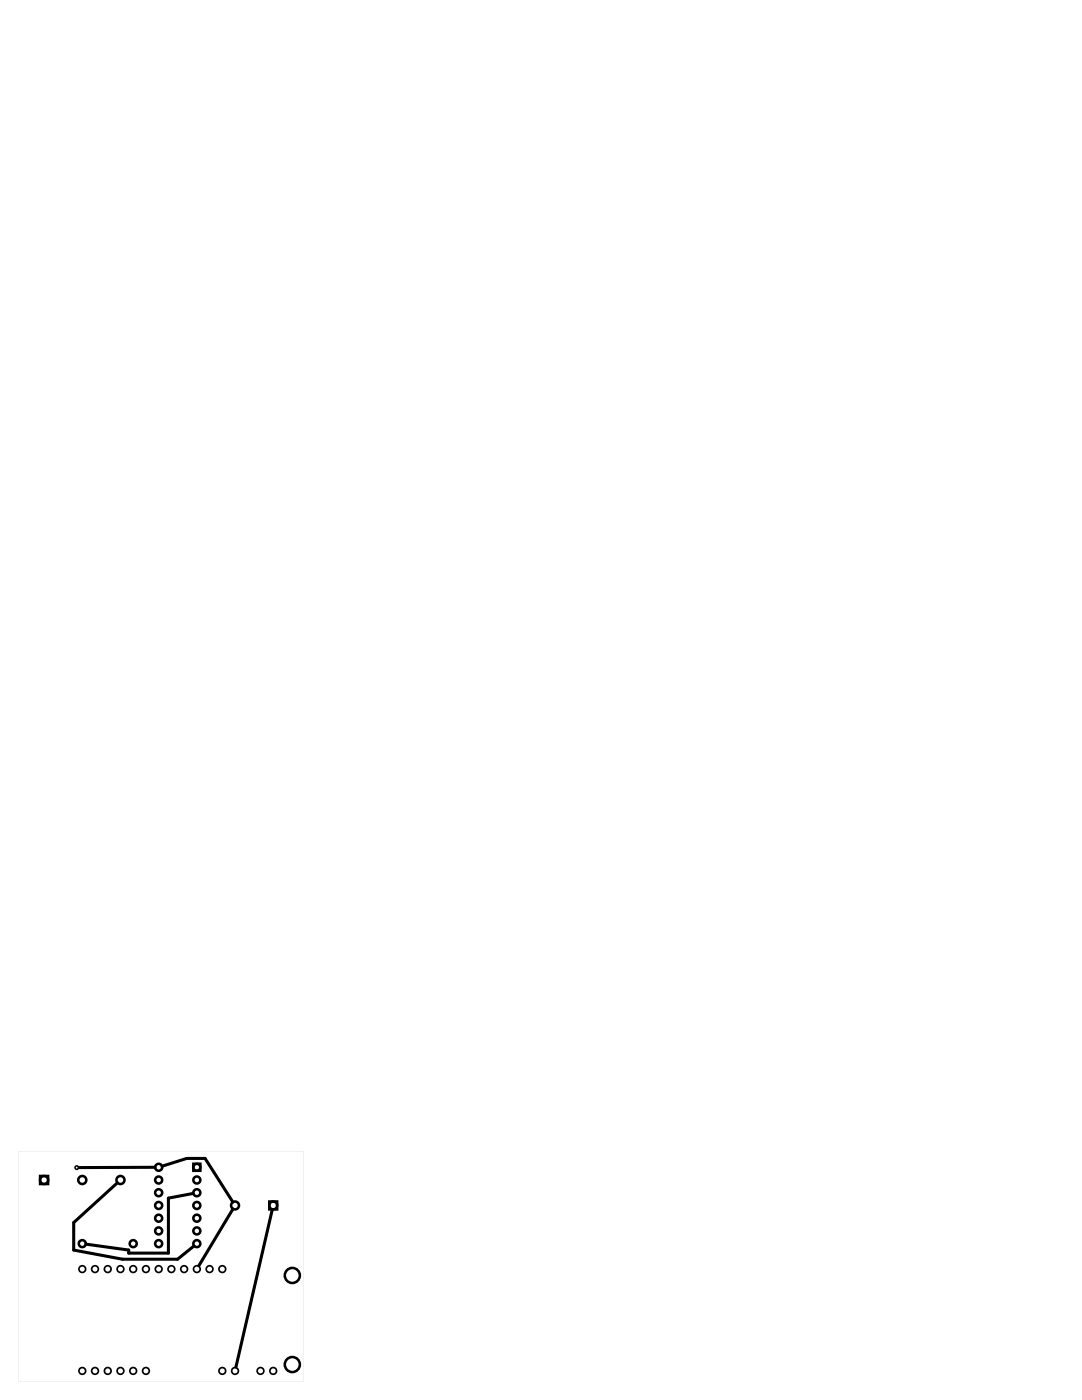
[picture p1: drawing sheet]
<svg xmlns="http://www.w3.org/2000/svg" width="216mm" height="279mm" viewBox="0 0 216 279" stroke-linecap="round" stroke-linejoin="round" font-family="sans-serif">
<path d="M3.6 229.8v45.9h57v-45.9zM3.6 229.8h57v45.8h-57z" fill="#000"/>
<g fill="none" stroke="#000" stroke-width=".51">
<path d="M8 234.7h1.6v1.6h-1.6zM38.6 232.3h1.4v1.4h-1.4zM53.7 239.8h1.6v1.6h-1.6z"/>
<circle cx="8.8" cy="235.5" r=".8"/>
<circle cx="16.4" cy="235.5" r=".8"/>
<circle cx="24" cy="235.5" r=".8"/>
<circle cx="31.7" cy="233" r=".7"/>
<circle cx="31.7" cy="238" r=".7"/>
<circle cx="31.7" cy="235.5" r=".7"/>
<circle cx="39.3" cy="233" r=".7"/>
<circle cx="39.3" cy="235.5" r=".7"/>
<circle cx="39.3" cy="238" r=".7"/>
<circle cx="16.4" cy="248.2" r=".7"/>
<circle cx="26.6" cy="248.2" r=".7"/>
<circle cx="31.7" cy="248.2" r=".7"/>
<circle cx="31.7" cy="243.1" r=".7"/>
<circle cx="31.7" cy="240.6" r=".7"/>
<circle cx="31.7" cy="245.7" r=".7"/>
<circle cx="39.3" cy="243.1" r=".7"/>
<circle cx="39.3" cy="240.6" r=".7"/>
<circle cx="39.3" cy="248.2" r=".7"/>
<circle cx="39.3" cy="245.7" r=".7"/>
<circle cx="46.9" cy="240.6" r=".79"/>
<circle cx="54.5" cy="240.6" r=".79"/>
<circle cx="58.3" cy="254.5" r="1.5"/>
<circle cx="58.3" cy="272.3" r="1.5"/>
</g>
<g fill="none" stroke="#000" stroke-width=".34">
<circle cx="16.4" cy="253.3" r=".67"/>
<circle cx="19" cy="253.3" r=".67"/>
<circle cx="21.5" cy="253.3" r=".67"/>
<circle cx="24" cy="253.3" r=".67"/>
<circle cx="26.6" cy="253.3" r=".67"/>
<circle cx="29.1" cy="253.3" r=".67"/>
<circle cx="31.7" cy="253.3" r=".67"/>
<circle cx="34.2" cy="253.3" r=".67"/>
<circle cx="36.7" cy="253.3" r=".67"/>
<circle cx="39.3" cy="253.3" r=".67"/>
<circle cx="41.8" cy="253.3" r=".67"/>
<circle cx="44.4" cy="253.3" r=".67"/>
<circle cx="16.4" cy="273.6" r=".67"/>
<circle cx="19" cy="273.6" r=".67"/>
<circle cx="21.5" cy="273.6" r=".67"/>
<circle cx="24" cy="273.6" r=".67"/>
<circle cx="26.6" cy="273.6" r=".67"/>
<circle cx="29.1" cy="273.6" r=".67"/>
<circle cx="44.4" cy="273.6" r=".67"/>
<circle cx="46.9" cy="273.6" r=".67"/>
<circle cx="52" cy="273.6" r=".67"/>
<circle cx="54.5" cy="273.6" r=".67"/>
</g>
<circle cx="15.3" cy="233" r=".35" fill="none" stroke="#000" stroke-width=".3"/>
<path d="M23.4 236.1l-8.7 7.9v5.5l9.8 1.8h10.9l3.3-2.6M30.9 233h-15.1M32.4 232.7l4.9-1.5h3.6l5.6 8.7M38.6 238.2l-5 .9v11h-7.9v-.6l-8.6-1.2M46.5 241.3l-6.8 11.3M54.3 241.4l-7.2 31.4" fill="none" stroke="#000" stroke-width=".61"/>
</svg>
